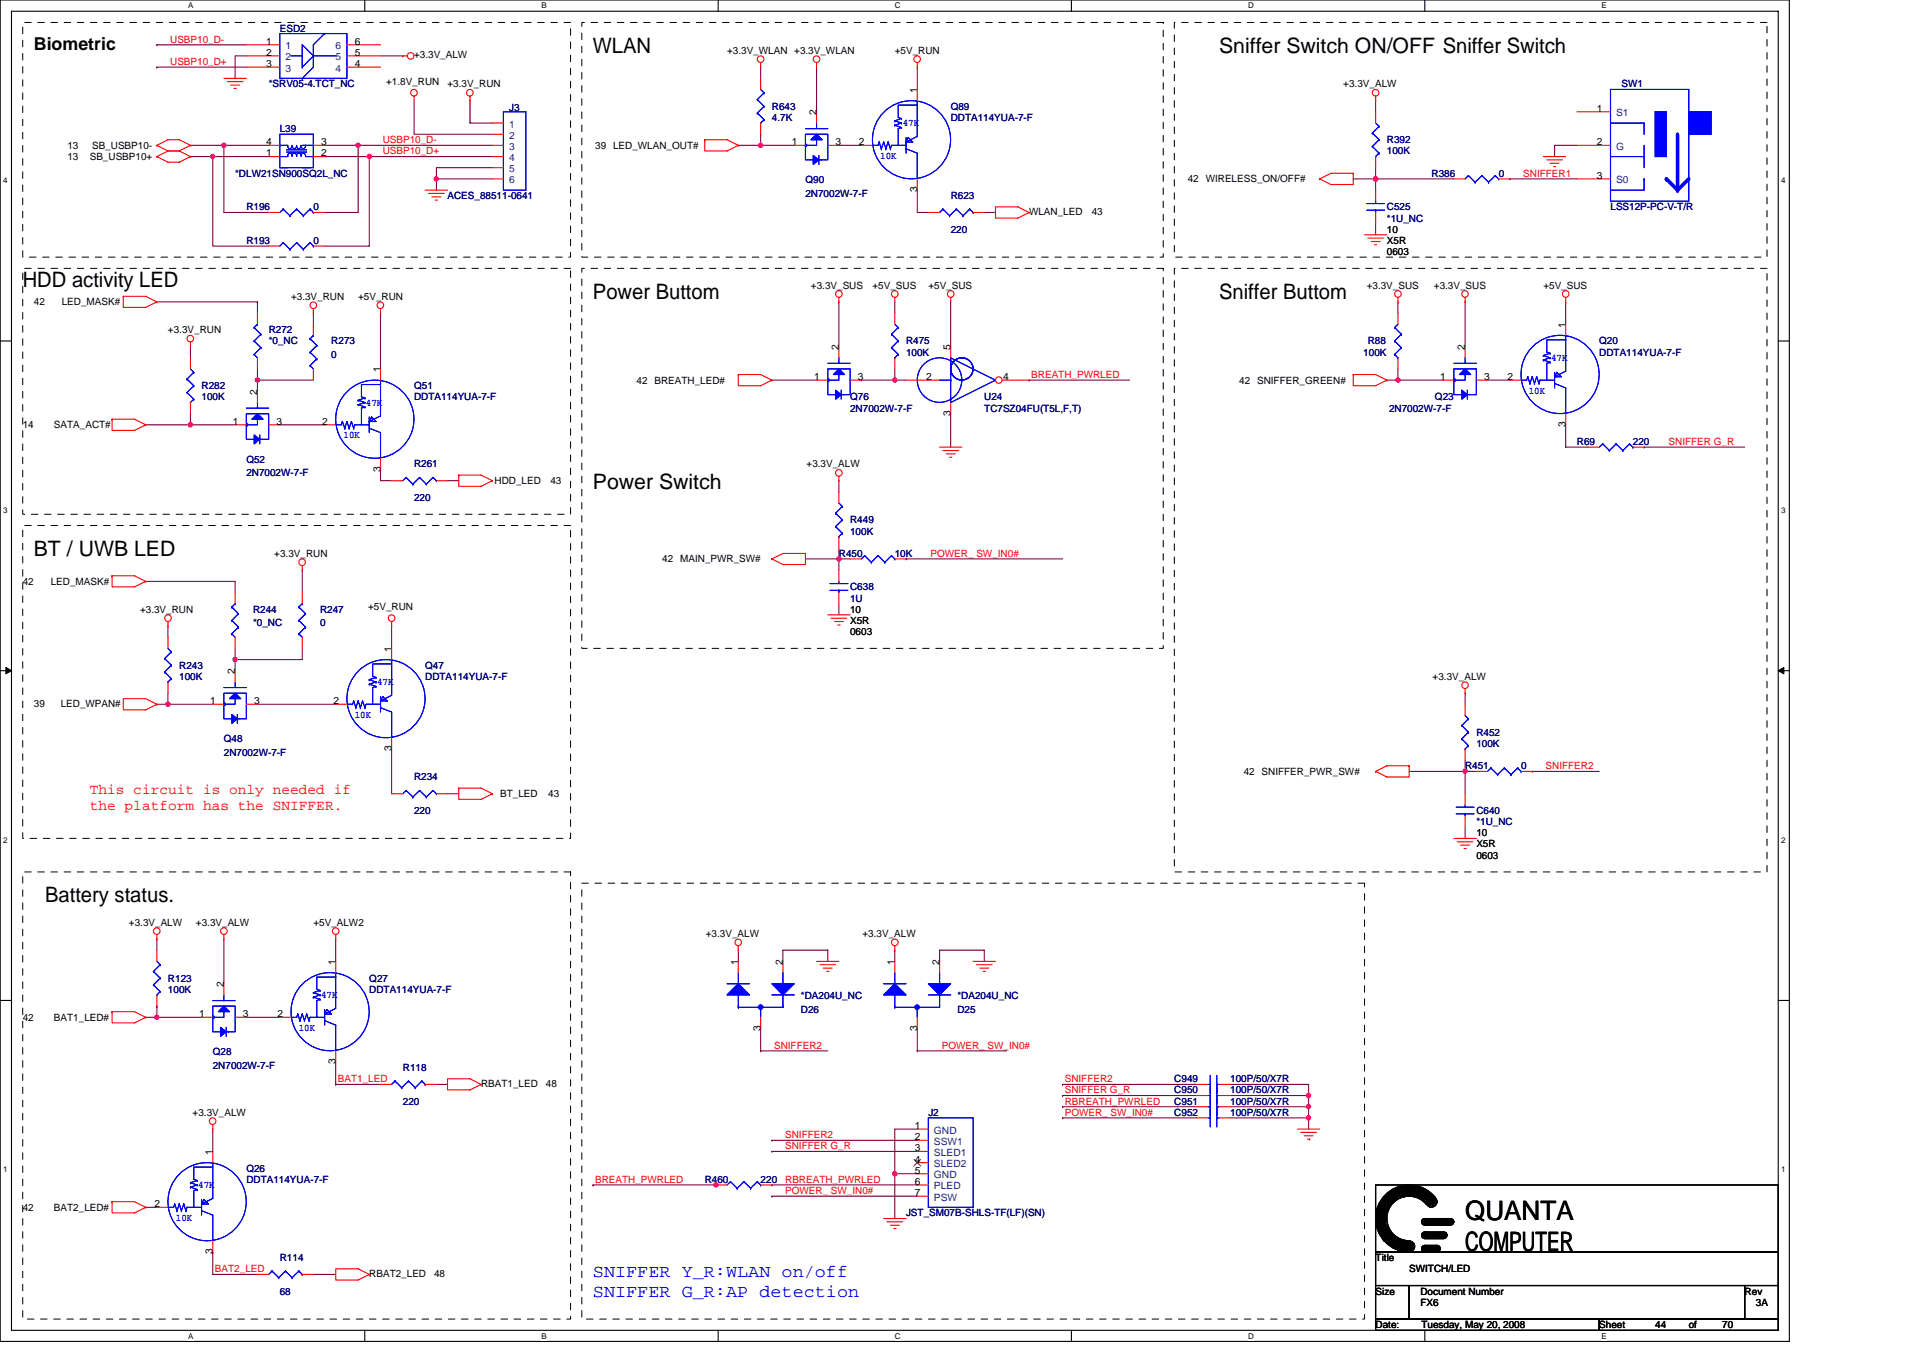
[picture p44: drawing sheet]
<svg xmlns="http://www.w3.org/2000/svg" width="297mm" height="210mm" viewBox="0 0 297 210" stroke-linecap="round" stroke-linejoin="round" font-family="sans-serif">
<defs><g id="words">
<g font-size="4.1">
<text x="226.3" y="188.5">QUANTA</text>
<text x="226.3" y="193.3">COMPUTER</text>
</g>
<g font-size="3.3">
<text x="91.6" y="8.1">WLAN</text>
<text x="188.3" y="8.1">Sniffer Switch ON/OFF Sniffer Switch</text>
<text x="3.5" y="44.4">HDD activity LED</text>
<text x="91.6" y="46.1">Power Buttom</text>
<text x="188.3" y="46.1">Sniffer Buttom</text>
<text x="91.6" y="75.5">Power Switch</text>
<text x="5.2" y="85.9">BT / UWB LED</text>
<text x="7" y="139.4">Battery status.</text>
</g>
<text font-size="2.8" x="5.2" y="7.7">Biometric</text>
<g font-size="2.8" fill="#00f">
<text x="91.6" y="197.4">SNIFFER Y_R:WLAN on/off</text>
<text x="91.6" y="200.3">SNIFFER G_R:AP detection</text>
</g>
<g font-size="2.2" fill="#f00">
<text x="13.9" y="122.7">This circuit is only needed if</text>
<text x="13.9" y="125.1">the platform has the SNIFFER.</text>
</g>
<g font-size="1.5" fill="#000080">
<text x="43.2" y="4.9">ESD2</text>
<text x="41.5" y="13.5">*SRV05-4.TCT_NC</text>
<text x="78.6" y="17.1">J3</text>
<text x="119.2" y="17">R643</text>
<text x="146.9" y="17">Q89</text>
<text x="250.5" y="13.5">SW1</text>
<text x="43.2" y="20.4">L39</text>
<text x="119.2" y="18.7">4.7K</text>
<text x="146.9" y="18.7">DDTA114YUA-7-F</text>
<text x="214.2" y="22.1">R392</text>
<text x="214.2" y="23.9">100K</text>
<text x="36.3" y="27.3">*DLW21SN900SQ2L_NC</text>
<text x="124.4" y="28.3">Q90</text>
<text x="221.1" y="27.3">R386</text>
<text x="231.5" y="27.3">0</text>
<text x="38.1" y="32.5">R196</text>
<text x="48.4" y="32.5">0</text>
<text x="69.1" y="30.8">ACES_88511-0641</text>
<text x="124.4" y="30.4">2N7002W-7-F</text>
<text x="146.9" y="30.8">R623</text>
<text x="146.9" y="35.9">220</text>
<text x="214.2" y="32.5">C525</text>
<text x="214.2" y="34.2">*1U_NC</text>
<text x="248.8" y="32.5">LSS12P-PC-V-T/R</text>
<text x="38.1" y="37.7">R193</text>
<text x="48.4" y="37.7">0</text>
<text x="41.5" y="51.5">R272</text>
<text x="41.5" y="53.2">*0_NC</text>
<text x="51.2" y="53.2">R273</text>
<text x="140" y="53.2">R475</text>
<text x="211.3" y="53.2">R88</text>
<text x="247" y="53.2">Q20</text>
<text x="51.2" y="55.3">0</text>
<text x="140" y="54.9">100K</text>
<text x="210.6" y="54.9">100K</text>
<text x="247" y="54.9">DDTA114YUA-7-F</text>
<text x="31.1" y="60.1">R282</text>
<text x="31.1" y="61.8">100K</text>
<text x="64" y="60.1">Q51</text>
<text x="64" y="61.8">DDTA114YUA-7-F</text>
<text x="131.3" y="61.8">Q76</text>
<text x="131.3" y="63.6">2N7002W-7-F</text>
<text x="152" y="61.8">U24</text>
<text x="152" y="63.6">TC7SZ04FU(T5L,F,T)</text>
<text x="214.6" y="63.6">2N7002W-7-F</text>
<text x="221.7" y="61.8">Q23</text>
<text x="38.1" y="71.5">Q52</text>
<text x="243.6" y="68.8">R69</text>
<text x="252.2" y="68.8">220</text>
<text x="38.1" y="73.6">2N7002W-7-F</text>
<text x="64" y="72.2">R261</text>
<text x="64" y="77.4">220</text>
<text x="131.3" y="80.9">R449</text>
<text x="131.3" y="82.6">100K</text>
<text x="129.6" y="86">R450</text>
<text x="138.2" y="86">10K</text>
<text x="39.1" y="94.7">R244</text>
<text x="49.4" y="94.7">R247</text>
<text x="131.3" y="91.2">C638</text>
<text x="131.3" y="92.9">1U</text>
<text x="39.1" y="96.8">*0_NC</text>
<text x="49.4" y="96.8">0</text>
<text x="27.7" y="103.3">R243</text>
<text x="27.7" y="105">100K</text>
<text x="65.7" y="103.3">Q47</text>
<text x="65.7" y="105">DDTA114YUA-7-F</text>
<text x="228" y="113.7">R452</text>
<text x="34.6" y="114.7">Q48</text>
<text x="34.6" y="116.8">2N7002W-7-F</text>
<text x="226.3" y="118.9">R451</text>
<text x="228" y="115.4">100K</text>
<text x="234.9" y="118.9">0</text>
<text x="64" y="120.6">R234</text>
<text x="64" y="125.8">220</text>
<text x="228" y="125.8">C640</text>
<text x="228" y="127.5">*1U_NC</text>
<text x="25.9" y="151.7">R123</text>
<text x="25.9" y="153.4">100K</text>
<text x="57" y="151.7">Q27</text>
<text x="57" y="153.4">DDTA114YUA-7-F</text>
<text x="123.7" y="154.4">*DA204U_NC</text>
<text x="147.9" y="154.4">*DA204U_NC</text>
<text x="123.7" y="156.5">D26</text>
<text x="147.9" y="156.5">D25</text>
<text x="32.9" y="163.1">Q28</text>
<text x="32.9" y="165.1">2N7002W-7-F</text>
<text x="62.2" y="165.5">R118</text>
<text x="181.4" y="167.2">C949</text>
<text x="190" y="167.2">100P/50/X7R</text>
<text x="62.2" y="170.7">220</text>
<text x="143.4" y="172.4">J2</text>
<text x="181.4" y="170.7">C951</text>
<text x="181.4" y="172.4">C952</text>
<text x="181.4" y="169">C950</text>
<text x="190" y="170.7">100P/50/X7R</text>
<text x="190" y="172.4">100P/50/X7R</text>
<text x="190" y="169">100P/50/X7R</text>
<text x="38.1" y="181">Q26</text>
<text x="38.1" y="182.8">DDTA114YUA-7-F</text>
<text x="108.9" y="182.8">R460</text>
<text x="117.5" y="182.8">220</text>
<text x="140" y="187.9">JST_SM07B-SHLS-TF(LF)(SN)</text>
<text x="43.2" y="194.9">R114</text>
<text x="43.2" y="200">68</text>
</g>
<g font-size="1.5" fill="#f00">
<text x="26.3" y="10">USBP10_D+</text>
<text x="26.3" y="6.6">USBP10_D-</text>
<text x="59.1" y="22.1">USBP10_D-</text>
<text x="59.1" y="23.9">USBP10_D+</text>
<text x="235.3" y="27.3">SNIFFER1</text>
<text x="159.3" y="58.4">BREATH_PWRLED</text>
<text x="257.7" y="68.7">SNIFFER G_R</text>
<text x="143.7" y="86">POWER_ SW_IN0#</text>
<text x="238.7" y="118.9">SNIFFER2</text>
<text x="52.2" y="167.2">BAT1_LED</text>
<text x="119.6" y="162">SNIFFER2</text>
<text x="145.5" y="162">POWER_ SW_IN0#</text>
<text x="164.5" y="167.2">SNIFFER2</text>
<text x="164.5" y="168.9">SNIFFER G_R</text>
<text x="164.5" y="170.7">RBREATH_PWRLED</text>
<text x="164.5" y="172.4">POWER_ SW_IN0#</text>
<text x="121.3" y="175.9">SNIFFER2</text>
<text x="121.3" y="177.6">SNIFFER G_R</text>
<text x="91.9" y="182.8">BREATH_PWRLED</text>
<text x="121.3" y="184.5">POWER_ SW_IN0#</text>
<text x="121.3" y="182.8">RBREATH_PWRLED</text>
<text x="33.2" y="196.6">BAT2_LED</text>
</g>
<g font-size="1.5">
<text x="41.1" y="6.9">1</text>
<text x="41.1" y="8.6">2</text>
<text x="41.1" y="10.4">3</text>
<text x="54.8" y="10.4">4</text>
<text x="54.8" y="8.6">5</text>
<text x="54.8" y="6.9">6</text>
<text x="64" y="9">+3.3V_ALW</text>
<text x="112.3" y="8.3">+3.3V_WLAN +3.3V_WLAN</text>
<text x="138.2" y="8.3">+5V_RUN</text>
<text x="59.6" y="13.1">+1.8V_RUN</text>
<text x="69.1" y="13.5">+3.3V_RUN</text>
<text x="126.1" y="17.8" transform="rotate(-90 126.1 17.8)">2</text>
<text x="141.7" y="14.4" transform="rotate(-90 141.7 14.4)">1</text>
<text x="207.5" y="13.5">+3.3V_ALW</text>
<text x="246.7" y="17.3">1</text>
<text x="10.4" y="23">13</text>
<text x="14.2" y="23">SB_USBP10-</text>
<text x="41.1" y="22.4">4</text>
<text x="49.6" y="22.4">3</text>
<text x="91.9" y="23">39 LED_WLAN_OUT#</text>
<text x="122.3" y="22.4">1</text>
<text x="129.1" y="22.4">3</text>
<text x="132.7" y="22.4">2</text>
<text x="246.7" y="22.4">2</text>
<text x="10.4" y="24.7">13</text>
<text x="13.9" y="24.7">SB_USBP10+</text>
<text x="41.1" y="24.2">1</text>
<text x="49.6" y="24.2">2</text>
<text x="141.7" y="29.7" transform="rotate(-90 141.7 29.7)">3</text>
<text x="183.5" y="28.2">42 WIRELESS_ON/OFF#</text>
<text x="246.7" y="27.6">3</text>
<text x="159" y="33.2">WLAN_LED</text>
<text x="168.6" y="33.2">43</text>
<text x="214.2" y="35.9">10</text>
<text x="214.2" y="37.7">X5R</text>
<text x="214.2" y="39.4">0603</text>
<text x="5.2" y="47.2">42</text>
<text x="9.5" y="47.2">LED_MASK#</text>
<text x="45" y="46.3">+3.3V_RUN</text>
<text x="55.3" y="46.3">+5V_RUN</text>
<text x="125.3" y="44.6">+3.3V_SUS</text>
<text x="134.8" y="44.6">+5V_SUS</text>
<text x="143.4" y="44.6">+5V_SUS</text>
<text x="211.1" y="44.6">+3.3V_SUS</text>
<text x="221.5" y="44.6">+3.3V_SUS</text>
<text x="238.4" y="44.6">+5V_SUS</text>
<text x="25.9" y="51.5">+3.3V_RUN</text>
<text x="241.8" y="50.6" transform="rotate(-90 241.8 50.6)">1</text>
<text x="58.8" y="57.5" transform="rotate(-90 58.8 57.5)">1</text>
<text x="98.3" y="59.3">42 BREATH_LED#</text>
<text x="125.8" y="58.7">1</text>
<text x="129.6" y="54.1" transform="rotate(-90 129.6 54.1)">2</text>
<text x="132.5" y="58.7">3</text>
<text x="143" y="58.7">2</text>
<text x="146.8" y="54.1" transform="rotate(-90 146.8 54.1)">5</text>
<text x="155" y="58.7">4</text>
<text x="191.4" y="59.3">42 SNIFFER_GREEN#</text>
<text x="222.5" y="58.7">1</text>
<text x="226.3" y="54.1" transform="rotate(-90 226.3 54.1)">2</text>
<text x="229.3" y="58.7">3</text>
<text x="232.9" y="58.7">2</text>
<text x="36" y="65.6">1</text>
<text x="39.7" y="61" transform="rotate(-90 39.7 61)">2</text>
<text x="42.7" y="65.6">3</text>
<text x="49.8" y="65.6">2</text>
<text x="146.8" y="64.3" transform="rotate(-90 146.8 64.3)">3</text>
<text x="3.5" y="66.2">14</text>
<text x="8.3" y="66.2">SATA_ACT#</text>
<text x="241.8" y="66" transform="rotate(-90 241.8 66)">3</text>
<text x="58.8" y="72.9" transform="rotate(-90 58.8 72.9)">3</text>
<text x="76.4" y="74.8">HDD_LED</text>
<text x="85" y="74.8">43</text>
<text x="124.6" y="72.2">+3.3V_ALW</text>
<text x="42.4" y="86">+3.3V_RUN</text>
<text x="102.3" y="86.9">42 MAIN_PWR_SW#</text>
<text x="3.5" y="90.4">42</text>
<text x="7.8" y="90.4">LED_MASK#</text>
<text x="21.6" y="94.7">+3.3V_RUN</text>
<text x="56.9" y="94.3">+5V_RUN</text>
<text x="131.3" y="94.7">10</text>
<text x="60.5" y="100.7" transform="rotate(-90 60.5 100.7)">1</text>
<text x="131.3" y="96.4">X5R</text>
<text x="131.3" y="98.1">0603</text>
<text x="36.3" y="104.2" transform="rotate(-90 36.3 104.2)">2</text>
<text x="221.3" y="105">+3.3V_ALW</text>
<text x="5.2" y="109.2">39</text>
<text x="9.4" y="109.2">LED_WPAN#</text>
<text x="32.5" y="108.8">1</text>
<text x="39.3" y="108.8">3</text>
<text x="51.5" y="108.8">2</text>
<text x="60.5" y="116.1" transform="rotate(-90 60.5 116.1)">3</text>
<text x="192.1" y="119.7">42 SNIFFER_PWR_SW#</text>
<text x="77.3" y="123.2">BT_LED</text>
<text x="84.7" y="123.2">43</text>
<text x="228" y="129.2">10</text>
<text x="228" y="130.9">X5R</text>
<text x="228" y="132.7">0603</text>
<text x="19.9" y="143">+3.3V_ALW</text>
<text x="30.3" y="143">+3.3V_ALW</text>
<text x="48.4" y="143">+5V_ALW2</text>
<text x="51.8" y="149.1" transform="rotate(-90 51.8 149.1)">1</text>
<text x="109" y="144.8">+3.3V_ALW</text>
<text x="114" y="149.1" transform="rotate(-90 114 149.1)">1</text>
<text x="120.9" y="149.1" transform="rotate(-90 120.9 149.1)">2</text>
<text x="133.2" y="144.8">+3.3V_ALW</text>
<text x="138.2" y="149.1" transform="rotate(-90 138.2 149.1)">1</text>
<text x="145.1" y="149.1" transform="rotate(-90 145.1 149.1)">2</text>
<text x="34.6" y="152.5" transform="rotate(-90 34.6 152.5)">2</text>
<text x="3.5" y="157.7">42</text>
<text x="8.3" y="157.7">BAT1_LED#</text>
<text x="30.8" y="157.2">1</text>
<text x="37.5" y="157.2">3</text>
<text x="42.9" y="157.2">2</text>
<text x="117.5" y="159.3" transform="rotate(-90 117.5 159.3)">3</text>
<text x="141.7" y="159.3" transform="rotate(-90 141.7 159.3)">3</text>
<text x="51.8" y="164.5" transform="rotate(-90 51.8 164.5)">3</text>
<text x="74.3" y="167.9">RBAT1_LED</text>
<text x="84.3" y="167.9">48</text>
<text x="29.8" y="172.4">+3.3V_ALW</text>
<text x="32.8" y="178.4" transform="rotate(-90 32.8 178.4)">1</text>
<text x="141.3" y="174.4">1</text>
<text x="141.3" y="176.2">2</text>
<text x="141.3" y="177.9">3</text>
<text x="141.3" y="179.6">4</text>
<text x="141.3" y="183.1">6</text>
<text x="141.3" y="181.3">5</text>
<text x="141.3" y="184.8">7</text>
<text x="3.5" y="187.1">42</text>
<text x="8.3" y="187.1">BAT2_LED#</text>
<text x="23.9" y="186.5">2</text>
<text x="32.8" y="193.8" transform="rotate(-90 32.8 193.8)">3</text>
<text x="57" y="197.3">RBAT2_LED</text>
<text x="67.1" y="197.3">48</text>
<text x="212.5" y="194.9">Title</text>
<text x="217.7" y="196.6">SWITCH/LED</text>
<text x="212.5" y="200">Size</text>
<text x="219.4" y="200">Document Number</text>
<text x="219.4" y="201.8">FX6</text>
<text x="269.5" y="200">Rev</text>
<text x="271.2" y="201.8">3A</text>
<text x="212.5" y="205.2">Date:</text>
<text x="219.6" y="205.2">Tuesday, May 20, 2008</text>
<text x="247" y="205.2">Sheet</text>
<text x="255.7" y="205.2">44</text>
<text x="260.9" y="205.2">of</text>
<text x="266" y="205.2">70</text>
</g>
<g font-size="1.5" fill="#004080">
<text x="44.1" y="7.6">1</text>
<text x="44.1" y="9.3">2</text>
<text x="44.1" y="11.1">3</text>
<text x="51.8" y="11.1">4</text>
<text x="51.8" y="9.3">5</text>
<text x="51.8" y="7.6">6</text>
<text x="249.6" y="18">S1</text>
<text x="78.6" y="19.7">1</text>
<text x="78.6" y="21.4">2</text>
<text x="78.6" y="23.2">3</text>
<text x="249.6" y="23.2">G</text>
<text x="78.6" y="24.9">4</text>
<text x="78.6" y="26.6">5</text>
<text x="78.6" y="28.3">6</text>
<text x="249.6" y="28.3">S0</text>
<text x="144.3" y="175.2">GND</text>
<text x="144.3" y="176.9">SSW1</text>
<text x="144.3" y="178.6">SLED1</text>
<text x="144.3" y="180.3">SLED2</text>
<text x="144.3" y="183.8">PLED</text>
<text x="144.3" y="182.1">GND</text>
<text x="144.3" y="185.5">PSW</text>
</g>
<g font-size="1.5" fill="#00f">
<text x="139.4" y="19.5">47K</text>
<text x="136" y="24.6">10K</text>
<text x="239.6" y="55.8">47K</text>
<text x="56.5" y="62.7">47K</text>
<text x="236.2" y="60.8">10K</text>
<text x="53.1" y="67.7">10K</text>
<text x="58.2" y="105.9">47K</text>
<text x="54.8" y="110.9">10K</text>
<text x="49.6" y="154.3">47K</text>
<text x="46.2" y="159.3">10K</text>
<text x="30.6" y="183.6">47K</text>
<text x="27.2" y="188.6">10K</text>
</g>
<g font-size="1.2">
<text x="29.1" y="1.3">A</text>
<text x="83.6" y="1.3">B</text>
<text x="138.2" y="1.3">C</text>
<text x="192.8" y="1.3">D</text>
<text x="247.4" y="1.3">E</text>
<text x=".5" y="28.3">4</text>
<text x="275.1" y="28.3">4</text>
<text x=".5" y="79.2">3</text>
<text x="275.1" y="79.2">3</text>
<text x=".5" y="130.2">2</text>
<text x="275.1" y="130.2">2</text>
<text x=".5" y="181.1">1</text>
<text x="275.1" y="181.1">1</text>
<text x="29.1" y="206.8">A</text>
<text x="83.6" y="206.8">B</text>
<text x="138.2" y="206.8">C</text>
<text x="192.8" y="206.8">D</text>
<text x="247.4" y="206.8">E</text>
</g>
</g></defs>
<path d="M0 0h276.4v207.3h-276.4zM1.8 1.7h272.9v203.8h-272.9z" fill="none" stroke="#000" stroke-width=".17"/>
<g fill="#fff">
<path d="M29.1 .2h.7v1.4h-.7z"/>
<path d="M29.1 205.7h.7v1.4h-.7z"/>
</g>
<path d="M56.3 0v1.7M56.3 205.5v1.8" fill="none" stroke="#000" stroke-width=".17"/>
<g fill="#fff">
<path d="M83.6 .2h.8v1.4h-.8z"/>
<path d="M83.6 205.7h.8v1.4h-.8z"/>
</g>
<path d="M110.9 0v1.7M110.9 205.5v1.8" fill="none" stroke="#000" stroke-width=".17"/>
<g fill="#fff">
<path d="M138.2 .2h.9v1.4h-.9z"/>
<path d="M138.2 205.7h.9v1.4h-.9z"/>
</g>
<path d="M165.5 0v1.7M165.5 205.5v1.8" fill="none" stroke="#000" stroke-width=".17"/>
<g fill="#fff">
<path d="M192.8 .2h.8v1.4h-.8z"/>
<path d="M192.8 205.7h.8v1.4h-.8z"/>
</g>
<path d="M220.1 0v1.7M220.1 205.5v1.8" fill="none" stroke="#000" stroke-width=".17"/>
<g fill="#fff">
<path d="M247.4 .2h.8v1.4h-.8z"/>
<path d="M247.4 205.7h.8v1.4h-.8z"/>
<path d="M.5 27.2h.6v1.4h-.6z"/>
<path d="M275.1 27.2h.7v1.4h-.7z"/>
<path d="M.5 78.1h.6v1.4h-.6z"/>
<path d="M275.1 78.1h.7v1.4h-.7z"/>
</g>
<path d="M0 52.7h1.8M274.7 52.7h1.7" fill="none" stroke="#000" stroke-width=".17"/>
<g fill="#fff">
<path d="M.5 129.1h.6v1.4h-.6z"/>
<path d="M275.1 129.1h.7v1.4h-.7z"/>
</g>
<path d="M0 103.6h1.8M274.7 103.6h1.7" fill="none" stroke="#000" stroke-width=".17"/>
<path d="M.9 103.1l.9 .5-.9 .5zM274.7 103.6l.8-.5v1z" fill="#000" stroke="#000" stroke-width=".15"/>
<g fill="#fff">
<path d="M.5 180h.6v1.4h-.6z"/>
<path d="M275.1 180h.7v1.4h-.7z"/>
</g>
<g fill="none" stroke="#000" stroke-width=".17">
<path d="M0 154.6h1.8M274.7 154.6h1.7M212.5 183.1h62.2v10.4h-62.2zM212.5 193.5h62.2v5.1h-62.2zM212.5 198.6h5.2v5.2h-5.2zM212.7 187.1v2.4l.1 .5v-3.5l.2-.3v4.3l.2 .2v-4.8l.2-.4v5.5l.1 .2v-5.9l.2-.1v6.5M213.9 191.7v-6.7l.2-.2v7.1h.1v-2.6l.2 .4v2.4l.2 .1v-2.2l.1 .4v2l.2 .2v-2.1l.2 .2v2.1h.2v-1.9l.1 .1v1.9h.2v-1.7l.2 .2v1.5l.1 .2v-1.7l.2 .2v1.5h.2v-1.4M214.2 184.5v2.9l.2-.5v-2.4l.2-.2v2.2l.1-.1v-2.3l.2-.1v2l.2-.1v-2.1h.2v1.9l.1-.2v-1.7l.2-.2v1.7l.2-.1v-1.6l.1-.2v1.8M216.3 183.8a4.7 4.7 0 0 1 5.4 2.2M216.3 184.5a4 4 0 0 1 4.8 1.7M216.3 184.3a4.2 4.2 0 0 1 5.1 2.1M216.3 184.2a4.3 4.3 0 0 1 5.2 2.2"/>
<path d="M216.3 184a4.5 4.5 0 0 1 5.2 2.1M216.3 183.5a4.9 4.9 0 0 1 5.7 2.2M216.3 191.6v.1h.2v1.4h.1v-1.4h.2v1.6h-.3l.5-1.6M216.3 183.3v1.7l-.2-.2v-1.4zM216.3 184.9a3.6 3.6 0 0 1 4.5 1.7M216.3 184.7a3.8 3.8 0 0 1 4.7 1.8M216.4 183.6a4.8 4.8 0 0 1 5.5 2.3M216.5 183.4v1.4M217 191.7h.1M217 191.7v1.6l.2-.2v-1.4l.1 .4v1.2h.2v-1.4h.2v1.4h.1v-1.4h.2v1.4l.2-.2v-1l.2 .1v.7M217.7 183.1a5.2 5.2 0 0 1 4 1.9M217.7 183.1a5.2 5.2 0 0 0-5.2 5.2 5.2 5.2 0 0 0 5.2 5.1"/>
<path d="M217.7 184.8a3.4 3.4 0 0 1 2.6 1.3M217.7 184.8a3.4 3.4 0 0 0-3.5 3.5 3.4 3.4 0 0 0 3.5 3.4M217.7 183.1l-1.6 .2M217.7 184.8l-1.3 .2M217.7 198.6h51.8v5.2h-51.8zM219.7 188.4h4.7v.2h-4.8v.2h5l-.2 .2h-4.7l.2 .1h4.5M219.7 190.5h3.7v.2h-3.7l-.1 .2h3.9l-.1 .1h-3.8l.3 .2h3.3M219.7 192.6h2.6v.2h-2.7v.1h2.9l-.2 .2h-2.7l.3 .2h2.4M220.1 192.4h1.9M220.1 193.5h1.9M220.1 191.4h2.9M220.1 190.4h2.9"/>
<path d="M220.1 189.3h4M220.1 188.3h4M269.5 198.6h5.2v5.2h-5.2zM212.5 203.8h34.5v1.7h-34.5zM247 203.8h27.7v1.7h-27.7z"/>
<circle cx="217.7" cy="192.6" r=".86"/>
<circle cx="220.1" cy="190.9" r=".51"/>
<circle cx="220.1" cy="192.9" r=".51"/>
<circle cx="220.1" cy="188.8" r=".51"/>
<circle cx="221.1" cy="185.7" r=".85"/>
<circle cx="222" cy="192.9" r=".51"/>
<circle cx="223" cy="190.9" r=".51"/>
<circle cx="224" cy="188.8" r=".51"/>
</g>
<g fill="none" stroke="#800040" stroke-width=".17">
<path d="M24.2 10.4h.1M24.2 6.9h.1M24.2 10.4h13.9M24.2 6.9h13.9M38.1 8.6h-1.8v3.5M58.8 8.6h3.4M64 15.6v5.1h12M72.6 15.6v3.4h3.4M117.5 10.4v1.7M126.1 10.4v6.9M141.7 10.4v3.4M212.5 15.6v1.7"/>
<path d="M29.4 24.2h3.5v13.8h8.6M29.4 22.5h5.2M32.9 24.2h.1M32.9 24.2h8.6M34.6 22.5h6.9M34.6 22.5h.1M34.6 22.5v10.3h6.9M50.1 24.2h6.9M50.1 22.5h5.2M55.3 22.5h.1M55.3 22.5v10.3h-5.2M55.3 22.5h20.7"/>
<path d="M57 24.2v13.8h-6.9M57 24.2h.1M57 24.2h19M67.4 27.6v1.8M67.4 27.6h.1M67.4 27.6h8.6M76 25.9h-8.6v1.7M114 22.5h3.5M117.5 20.7h.1M117.5 22.5h5.2M117.5 20.7v1.8M129.6 22.5h3.5"/>
<path d="M141.7 29.4v3.4h1.7M152 32.8h1.8M209 27.6h.1M209 27.6h3.5M212.5 27.6h.1M212.5 34.5v1.8M212.5 27.6h12.1M212.5 25.9v1.7M212.5 27.6v1.8M233.2 27.6h.1M233.2 27.6h10.4M243.6 22.5h-3.5v1.7"/>
<path d="M24.2 46.7h15.6v1.7M29.4 53.6v1.7M39.8 58.7h.1M39.8 57v3.5M39.8 58.7h8.6M48.4 48.4v1.7M58.8 48.4v8.6M119.2 58.7h6.9M129.6 46.7v6.9M133.1 58.7h.1M133.1 58.7h5.1M138.2 58.7h1.8"/>
<path d="M138.2 57v1.7M138.2 46.7v1.7M146.9 46.7v6.9M159 58.7h.1M159 58.7h15.5M214.2 58.7h1.7M215.9 46.7v1.7M215.9 57v1.7M215.9 58.7h.1M215.9 58.7h7M226.3 46.7v6.9M229.8 58.7h3.4"/>
<path d="M241.8 46.7v3.4M22.5 65.6h6.9M29.4 65.6h.1M29.4 63.9v1.7M29.4 65.6h6.9M43.2 65.6h6.9M58.8 72.6v1.7h1.7M69.1 74.3h1.8M129.6 74.3v1.7M146.9 63.9v5.2M241.8 65.6v3.5h3.5M254 69.1h.1"/>
<path d="M254 69.1h15.5M22.5 89.8h13.8v1.7M25.9 96.7v1.8M46.7 88.1v3.4M60.5 96.7v3.5M124.4 86.4h5.2M129.6 86.4v1.7M129.6 86.4h.1M129.6 93.3v1.7M129.6 86.4h1.7M129.6 84.6v1.8M140 86.4h.1"/>
<path d="M140 86.4h24.1M24.2 108.8h1.7M25.9 108.8h.1M25.9 107.1v1.7M25.9 108.8h7M36.3 101.9v1.7M36.3 101.9h.1M36.3 100.2v1.7M39.8 108.8h12.1M46.7 100.2v1.7h-10.4M60.5 115.7v6.9M217.7 119.2h8.6"/>
<path d="M226.3 107.1v1.7M226.3 117.5v1.7M226.3 119.2h1.7M226.3 119.2h.1M226.3 119.2v3.4M236.7 119.2h.1M236.7 119.2h10.3M69.1 122.6h1.8M226.3 127.8v1.7M22.5 157.2h1.7M24.2 157.2h6.9M24.2 155.4h.1"/>
<path d="M24.2 145.1v1.7M24.2 155.4v1.8M34.6 145.1v6.9M38.1 157.2h5.1M51.9 145.1v3.4M114 146.8v1.7M117.5 158.9v3.5M120.9 148.5v-1.7h7v1.7M138.2 146.8v1.7M141.7 158.9v3.5M145.1 148.5v-1.7h6.9v1.7M32.9 174.5v3.4"/>
<path d="M51.9 164.1v3.5M51.9 167.6h.1M51.9 167.6h6.9M67.4 167.6h1.7M117.5 162.4h.1M117.5 162.4h10.4M119.2 176.2h.1M119.2 177.9h.1M119.2 176.2h22.5M119.2 177.9h22.5M141.7 174.5h-3.5v6.9h3.5M141.7 162.4h.1"/>
<path d="M141.7 162.4h13.8M164.1 167.6h.1M164.1 169.3h.1M164.1 171h.1M164.1 172.7h.1M164.1 167.6h20.8M164.1 171h20.8M164.1 172.7h20.8M164.1 169.3h20.8M190 167.6h12.1v1.7M190 169.3h12.1v1.7M190 171h12.1"/>
<path d="M190 172.7h12.1M202.1 169.3h.1M202.1 171h.1M202.1 171v1.7M202.1 172.7h.1M202.1 172.7v1.8M22.5 186.5h1.7M32.9 193.5v3.4h6.9M32.9 193.5h.1M48.4 196.9h3.5M91.6 183.1h.1M91.6 183.1h19"/>
<path d="M119.2 184.8h.1M119.2 183.1h.1M119.2 184.8h22.5M119.2 183.1h22.5M138.2 181.4h.1M138.2 181.4v6.9"/>
</g>
<g fill="#f0f" stroke="#f0f" stroke-width=".17">
<circle cx="212.5" cy="27.6" r=".33"/>
<circle cx="25.9" cy="108.8" r=".34"/>
<circle cx="55.3" cy="22.5" r=".34"/>
<circle cx="57" cy="24.2" r=".34"/>
<circle cx="32.8" cy="24.2" r=".34"/>
<circle cx="34.6" cy="22.5" r=".34"/>
<circle cx="129.6" cy="86.4" r=".34"/>
<circle cx="117.5" cy="22.5" r=".34"/>
<circle cx="138.2" cy="181.4" r=".34"/>
<circle cx="67.4" cy="27.6" r=".33"/>
<circle cx="24.2" cy="157.2" r=".33"/>
<circle cx="138.2" cy="58.7" r=".34"/>
<circle cx="215.9" cy="58.7" r=".34"/>
<circle cx="29.4" cy="65.6" r=".34"/>
<circle cx="226.3" cy="119.2" r=".34"/>
<circle cx="36.3" cy="101.9" r=".34"/>
<circle cx="39.8" cy="58.7" r=".34"/>
<circle cx="202.1" cy="169.3" r=".34"/>
<circle cx="202.1" cy="171" r=".34"/>
<circle cx="202.1" cy="172.7" r=".34"/>
<circle cx="110.6" cy="183.1" r=".33"/>
</g>
<g fill="none" stroke="#f00" stroke-width=".17">
<path d="M34.6 12.1h3.5M35.1 12.6h2.4M35.6 13.1h1.4M36.1 13.7h.4M62.2 8.6h.1M62.2 8.6h.7M64 14.9v.7M72.6 15.6h.1M72.6 14.9v.7M76 19h1.8M117.5 10.4h.1M117.5 9.7v.7"/>
<path d="M126.1 10.4h.1M126.1 9.7v.7M126.1 17.3v1.7M141.7 10.4h.1M141.7 9.7v.7M141.7 13.8v1.8M212.5 15.6h.1M212.5 14.9v.7M212.5 17.3v1.7M243.6 17.3h5.2M24.2 22.5l1.7-.9h1.8l1.7 .9M24.2 22.5h.1"/>
<path d="M24.2 24.2h.1M24.2 24.2l1.7 .9h1.8l1.7-.9M24.2 22.5l1.7 .8M25.9 23.3h1.8M25.9 23.3l-1.7 .9M27.7 23.3l1.7 .9M29.4 22.5h.1M29.4 24.2h.1M29.4 22.5l-1.7 .8M41.5 24.2h1.7M41.5 22.5h1.7M41.5 32.8h1.7"/>
<path d="M48.4 24.2h1.7M48.4 22.5h1.7M48.4 32.8h1.7M65.7 29.4h3.4M66.2 29.9h2.4M66.7 30.4h1.4M67.2 30.9h.4M76 24.2h1.8M76 22.5h1.8M76 20.7h1.8M76 25.9h1.8M76 27.6h1.8"/>
<path d="M108.9 21.6h3.4l1.7 .9M108.9 21.6v1.7h3.4l1.7-.8M108.9 21.6h.1M114 22.5h.1M122.7 22.5h1.7M127.9 22.5h1.7M133.1 22.5h1.7M141.7 27.6v1.8M153.8 32h3.4l1.8 .8-1.8 .9h-3.4zM159 32.8h.1M203.9 27.6h.1M209 26.8h-3.4l-1.7 .8"/>
<path d="M209 26.8v1.7h-3.4l-1.7-.9M209 26.8h.1M210.8 36.3h3.4M211.3 36.8h2.4M211.8 37.3h1.4M212.3 37.8h.4M212.5 24.2v1.7M238.4 24.2h3.4M238.9 24.7h2.4M239.4 25.2h1.4M240 25.7h.3M243.6 22.5h5.2"/>
<path d="M243.6 27.6h5.2M19 45.8h3.5l1.7 .9M19 45.8v1.7h3.5l1.7-.8M19 45.8h.1M24.2 46.7h.1M29.4 53.6h.1M29.4 52.9v.7M48.4 48.4h.1M48.4 47.7v.7M48.4 50.1v1.7M48.4 57v1.7M58.8 48.4h.1"/>
<path d="M58.8 47.7v.7M58.8 57v1.7M114 57.9h3.5l1.7 .8M114 57.9v1.7h3.5l1.7-.9M114 57.9h.1M119.2 58.7h.1M126.1 58.7h1.8M129.6 46.7h.1M129.6 46v.7M129.6 53.6v1.7M131.3 58.7h1.8M138.2 46v.7"/>
<path d="M146.9 46v.7M209 57.9h3.5l1.7 .8M209 57.9v1.7h3.5l1.7-.9M209 57.9h.1M214.2 58.7h.1M215.9 46.7h.1M215.9 46v.7M222.9 58.7h1.7M226.3 46.7h.1M226.3 46v.7M226.3 53.6v1.7M228 58.7h1.8"/>
<path d="M241.8 46.7h.1M241.8 46v.7M17.3 64.8h3.5l1.7 .8M17.3 64.8v1.7h3.5l1.7-.9M17.3 64.8h.1M22.5 65.6h.1M36.3 65.6h1.8M39.8 60.5v1.7M41.5 65.6h1.7M50.1 65.6h1.8M58.8 70.8v1.8M70.9 73.4h3.4l1.7 .9"/>
<path d="M70.9 73.4v1.7h3.4l1.7-.8M70.9 73.4h.1M76 74.3h.1M129.6 74.3h.1M129.6 73.6v.7M129.6 76v1.7M145.1 69.1h3.5M145.6 69.6h2.5M146.2 70.1h1.3M146.7 70.7h.3M146.9 62.2v1.7M17.3 89h3.5l1.7 .8"/>
<path d="M17.3 89v1.7h3.5l1.7-.9M17.3 89h.1M22.5 89.8h.1M25.9 96.7h.1M25.9 96v.7M36.3 91.5v1.8M36.3 98.5v1.7M46.7 88.1h.1M46.7 87.4v.7M60.5 96.7h.1M60.5 96v.7M119.2 86.4h.1"/>
<path d="M124.4 85.5h-3.5l-1.7 .9M124.4 85.5v1.7h-3.5l-1.7-.8M124.4 85.5h.1M127.9 95h3.4M128.4 95.5h2.4M128.9 96h1.4M129.4 96.6h.4M129.6 82.9v1.7M129.6 88.1v1.7M129.6 91.5v1.8M131.3 86.4h1.8M138.2 86.4h1.8"/>
<path d="M19 107.9h3.5l1.7 .9-1.7 .9h-3.5zM24.2 108.8h.1M32.9 108.8h1.7M36.3 103.6v1.8M38.1 108.8h1.7M51.9 108.8h1.7M60.5 100.2v1.7M60.5 114v1.7M212.5 119.2h.1M217.7 118.3h-3.5l-1.7 .9M217.7 118.3v1.8h-3.5l-1.7-.9M217.7 118.3h.1"/>
<path d="M226.3 107.1h.1M226.3 106.4v.7M228 119.2h1.8M234.9 119.2h1.8M60.5 122.6h1.7M67.4 122.6h1.7M70.9 121.8h3.4l1.7 .8M70.9 121.8v1.7h3.4l1.7-.9M70.9 121.8h.1M76 122.6h.1M224.6 129.5h3.4M225.1 130.1h2.4"/>
<path d="M225.6 130.6h1.4M226.1 131.1h.4M226.3 122.6v1.8M226.3 126.1v1.7M17.3 156.3h3.5l1.7 .9M17.3 156.3v1.8h3.5l1.7-.9M17.3 156.3h.1M22.5 157.2h.1M24.2 145.1h.1M24.2 144.4v.7M24.2 146.8v1.7M24.2 153.7v1.7"/>
<path d="M34.6 145.1h.1M34.6 144.4v.7M51.9 145.1h.1M51.9 144.4v.7M114 146.8h.1M114 146.1v.7M126.1 148.5h3.5M126.7 149.1h2.4M127.2 149.6h1.3M127.7 150.1h.3M138.2 146.8h.1M138.2 146.1v.7"/>
<path d="M138.2 148.5v1.8M141.7 157.2v1.7M145.1 148.5v1.8M150.3 148.5h3.5M150.8 149.1h2.4M151.4 149.6h1.3M151.9 150.1h.3M32.9 174.5h.1M32.9 173.8v.7M32.9 177.9v1.7M69.1 166.7h3.5l1.7 .9-1.7 .8h-3.5zM74.3 167.6h.1"/>
<path d="M141.7 174.5h1.7M141.7 176.2h1.7M141.7 177.9h1.7M141.7 179.6h1.7M184.9 171h1.7M184.9 167.6h1.7M188.3 171h1.7M188.3 167.6h1.7M200.4 174.5h3.5M200.9 175h2.4M201.4 175.5h1.4M201.9 176h.4"/>
<path d="M202.3 176h.1M17.3 185.7h3.5l1.7 .8M17.3 185.7v1.7h3.5l1.7-.9M17.3 185.7h.1M22.5 186.5h.1M24.2 186.5h1.7M32.9 191.7v1.8M39.8 196.9h1.7M46.7 196.9h1.7M51.9 196h3.4l1.7 .9-1.7 .9h-3.4zM57 196.9h.1M110.6 183.1h1.7"/>
<path d="M117.5 183.1h1.7M136.5 188.3h3.5M137 188.8h2.4M137.5 189.3h1.4M138 189.8h.4M141.7 183.1h1.7M141.7 181.4h1.7M141.7 184.8h1.7"/>
<circle cx="63.4" cy="8.6" r=".51"/>
<circle cx="63.9" cy="14.3" r=".51"/>
<circle cx="72.6" cy="14.3" r=".51"/>
<circle cx="117.5" cy="9.1" r=".51"/>
<circle cx="126.1" cy="9.1" r=".51"/>
<circle cx="141.7" cy="9.1" r=".51"/>
<circle cx="212.5" cy="14.3" r=".51"/>
<circle cx="29.4" cy="52.3" r=".51"/>
<circle cx="48.4" cy="47.2" r=".51"/>
<circle cx="58.8" cy="47.2" r=".51"/>
<circle cx="129.6" cy="45.4" r=".51"/>
<circle cx="138.2" cy="45.4" r=".51"/>
<circle cx="146.8" cy="45.4" r=".51"/>
<circle cx="215.9" cy="45.4" r=".51"/>
<circle cx="226.3" cy="45.4" r=".51"/>
<circle cx="241.8" cy="45.4" r=".51"/>
<circle cx="129.6" cy="73.1" r=".51"/>
<circle cx="25.9" cy="95.5" r=".51"/>
<circle cx="46.7" cy="86.9" r=".51"/>
<circle cx="60.5" cy="95.5" r=".51"/>
<circle cx="226.3" cy="105.9" r=".51"/>
<circle cx="24.2" cy="143.9" r=".51"/>
<circle cx="34.6" cy="143.9" r=".51"/>
<circle cx="51.9" cy="143.9" r=".51"/>
<circle cx="114" cy="145.6" r=".51"/>
<circle cx="138.2" cy="145.6" r=".51"/>
<circle cx="32.8" cy="173.2" r=".51"/>
</g>
<path d="M3.5 3.5h84.6v36.2h-84.6zM89.9 3.5h89.8v36.2h-89.8zM181.4 3.5h91.5v36.2h-91.5zM3.5 41.5h84.6v38h-84.6zM89.9 41.5h89.8v58.7h-89.8zM181.4 41.5h91.5v93.2h-91.5zM3.5 81.2h84.6v48.3h-84.6zM3.5 134.7h84.6v69.1h-84.6zM89.9 136.5h120.9v67.3h-120.9z" fill="none" stroke="#000" stroke-width=".15" stroke-dasharray="1 1 1 1 1 1 1 1"/>
<g fill="none" stroke="#00f" stroke-width=".17">
<path d="M77.8 17.3h3.4v12.1h-3.4zM124.4 19.9h3.5M126.1 19v.9M138.2 19.3h.1M138.2 18.7h.1M138.2 19.3l1.1 .4M138.2 18.7l1.1 .3M139.3 19.7l-.6 .2v2.6M139.3 19.7h.1M139.3 19h.1M139.3 18.3h.1M139.3 19l-1.1 .3"/>
<path d="M139.3 18.3l-1.1 .4M141.7 15.6v5.5l-1.7 .8M141.7 16.2h-3v1.9l.6 .2M212.5 19l.5 .5M213 19.5h.1M213 19.5l-1 1.1M248.8 13.8h12.1v17.3h-12.1zM248.8 19h5.2v1.7M43.2 20.7h5.2v5.2h-5.2zM43.2 22.5h1.2v.1M43.2 25.9h1.2M43.2 22.5h.1"/>
<path d="M43.7 32.3h.1M43.7 32.3l-.5 .5M43.7 32.3l1.1 1M44.3 23.2h3.1M44.3 23.5h3.1M44.4 22.6a.33 .33 0 0 0 .4 .4 .33 .33 0 0 0 .3-.4M44.8 33.3h.1M45.1 24a.33 .33 0 0 0-.2-.3 .33 .33 0 0 0-.4 .1l-.1 .4h-1.2M45.1 22.5v.1M45.1 22.6a.34 .34 0 0 0 .4 .4 .34 .34 0 0 0 .3-.4M45.8 24a.34 .34 0 0 0-.3-.3 .34 .34 0 0 0-.4 .3v.2M45.8 22.5v.1"/>
<path d="M45.8 22.6a.34 .34 0 0 0 .4 .4 .34 .34 0 0 0 .3-.4 .34 .34 0 0 0 .3 .4 .34 .34 0 0 0 .4-.4M45.8 32.3h.1M45.8 32.3l-1 1M45.8 32.3l1.1 1M46.5 24a.33 .33 0 0 0-.3-.3 .33 .33 0 0 0-.3 .1l-.1 .4M46.5 24v.2M46.5 24a.34 .34 0 0 1 .2-.3 .34 .34 0 0 1 .4 .1l.1 .4h1.2M46.5 22.5v.1M46.7 22.5h1.7M46.7 25.9h1.2M46.9 33.3h.1M47.2 22.5v.1"/>
<path d="M47.9 32.3h.1M47.9 32.3l-1 1M47.9 32.3l.5 .5M48.4 32.8h.1M124.4 22.5v2.2h1.2M124.4 22.3h.2v.3h-.2v-.1M124.4 22.5h.1M126.1 21.6v.9h-1.7v-1.8h3.5v4h-1.4M126.5 24v1.4M135.8 21.9l-.2 .6h-.8M135.8 21.9h.1M135.8 21.9l.3 1.1"/>
<path d="M136.1 23h.1M136.5 21.9h.1M136.5 21.9l-.4 1.1M136.5 21.9l.3 1.1M136.8 23h.1M137.2 21.9h.1M137.2 21.9l-.4 1.1M137.2 21.9l.3 1.1M137.5 23h.1M140 21.3v2.4M140 23l1.7 .7v3.9M140 22.5h-2.3l-.2 .5"/>
<path d="M140 21.9h.1M140.3 21.3l.7 .6h-1M140.3 21.3h.1M140.3 21.3l-.3 .6M212 20.6h.1M212 22.6h.1M212 20.6l1 1M212 22.6l1 1.1M212.5 24.2h.1M213 21.6h.1M213 23.7h.1M213 21.6l-1 1"/>
<path d="M213 23.7l-.5 .5M248.8 24.2h5.2M248.8 29.4h.1M254 22.5v3.4M254 27.6h.1M254 27.6v1.8h-5.2M47.9 56.5h.1M47.9 54.4h.1M47.9 52.3h.1M47.9 56.5l.5 .5M47.9 54.4l1 1.1M47.9 52.3l1 1.1"/>
<path d="M48.4 51.8h.1M48.4 51.8l-.5 .5M48.9 55.5h.1M48.9 53.4h.1M48.9 55.5l-1 1M48.9 53.4l-1 1M58.8 58.7v5.6l-1.8 .8M58.8 59.4h-3v1.9l.6 .2M127.9 56.1h3.4M127.9 58.7v2.3h1.2M127.9 58.6h.1v.3h-.1v-.2M127.9 58.7h.1"/>
<path d="M129.6 57.9v.8h-1.7v-1.7h3.4v4h-1.4M129.6 55.3v.8M145.1 58.7h1.8M146.9 55.3v6.9l6.9-3.5M146.9 55.3h.1M146.9 58.7h.1M146.9 55.3l6.9 3.4M153.8 58.7h.1M224.6 56.1h3.4M224.6 58.7v2.3h1.2M224.6 58.6h.2v.3h-.2v-.2M224.6 58.7h.1"/>
<path d="M226.3 57.9v.8h-1.7v-1.7h3.4v4h-1.4M226.3 55.3v.8M38.1 63.1h3.4M38.1 65.6v2.3h1.2M38.1 65.5h.1v.3h-.1v-.2M38.1 65.6h.1M39.8 64.8v.8h-1.7v-1.7h3.4v4h-1.4M39.8 62.2v.9M40.1 67.2v1.4M52.9 65.1l-.2 .5h-.8M52.9 65.1h.1M52.9 65.1l.4 1.1"/>
<path d="M53.3 66.2h.1M53.6 65.1h.1M53.6 65.1l-.3 1.1M53.6 65.1l.3 1.1M53.9 66.2h.1M54.3 65.1h.1M54.3 65.1l-.4 1.1M54.3 65.1l.3 1.1M54.6 66.2h.1M55.3 62.5h.1M55.3 61.8h.1M55.3 62.5l1.1 .4"/>
<path d="M55.3 61.8l1.1 .4M56.4 62.9l-.6 .2v2.5M56.4 62.9h.1M56.4 62.2h.1M56.4 61.5h.1M56.4 62.2l-1.1 .3M56.4 61.5l-1.1 .3M57 64.4v2.4M57 66.2l1.8 .6v4M57 65.6h-2.2l-.2 .6M57 65.1h.1M57.4 64.4l.7 .7h-1.1"/>
<path d="M57.4 64.4h.1M57.4 64.4l-.4 .7M129.1 79.3h.1M129.1 79.3l1 1M129.6 77.7l.5 .6M129.9 60.3v1.4M130.1 78.3h.1M130.1 78.3l-1 1M226.6 60.3v1.4M35.8 97.9h.1M35.8 95.9h.1M35.8 93.8h.1"/>
<path d="M35.8 97.9l.5 .6M35.8 95.9l1 1M35.8 93.8l1 1M36.3 93.3h.1M36.3 93.3l-.5 .5M36.8 96.9h.1M36.8 94.8h.1M36.8 96.9l-1 1M36.8 94.8l-1 1.1M128.2 91.2h2.8M128.2 90.2h2.8M129.1 81.4h.1"/>
<path d="M129.1 81.4l1 1M129.6 89.8v.4M129.6 91.2h.1M129.6 82.9h.1M129.6 91.2v.3M130.1 80.3h.1M130.1 82.4h.1M130.1 80.3l-1 1.1M130.1 82.4l-.5 .5M133.6 85.9h.1M133.6 85.9l-.5 .5M133.6 85.9l1 1"/>
<path d="M134.6 86.9h.1M135.6 85.9h.1M135.6 85.9l-1 1M135.6 85.9l1.1 1M136.7 86.9h.1M137.7 85.9h.1M137.7 85.9l-1 1M137.7 85.9l.5 .5M138.2 86.4h.1M34.6 106.2h3.5M34.6 108.8v2.3h1.2M34.6 108.6h.2v.4h-.2v-.2"/>
<path d="M34.6 108.8h.1M36.3 107.9v.9h-1.7v-1.7h3.5v4h-1.4M36.3 105.4v.8M36.7 110.4v1.4M54.6 108.3l-.1 .5h-.9M54.6 108.3h.1M54.6 108.3l.4 1M55 109.3h.1M55.3 108.3h.1M55.3 108.3l-.3 1M55.3 108.3l.4 1M55.7 109.3h.1"/>
<path d="M56 108.3h.1M56 108.3l-.3 1M56 108.3l.4 1M56.4 109.3h.1M57 105.7h.1M57 105h.1M57 105.7l1.1 .4M57 105l1.1 .4M58.1 106.1l-.5 .1v2.6M58.1 106.1h.1M58.1 105.4h.1M58.1 104.7h.1"/>
<path d="M58.1 105.4l-1.1 .3M58.1 104.7l-1.1 .3M58.8 107.6v2.4M58.8 109.3l1.7 .7v4M58.8 108.8h-2.3l-.1 .5M58.8 108.3h.1M59.1 107.6l.7 .7h-1M59.1 107.6h.1M59.1 107.6l-.3 .7M60.5 101.9v5.5l-1.7 .9M60.5 102.6h-2.9v1.9l.5 .2M230.3 118.7h.1"/>
<path d="M230.3 118.7l-.5 .5M230.3 118.7l1 1M231.3 119.7h.1M232.4 118.7h.1M232.4 118.7l-1.1 1M232.4 118.7l1 1M233.4 119.7h.1M234.4 118.7h.1M234.4 118.7l-1 1M234.4 118.7l.5 .5M234.9 119.2h.1M62.7 122.1h.1"/>
<path d="M62.7 122.1l-.5 .5M62.7 122.1l1.1 1M63.8 123.1h.1M64.8 122.1h.1M64.8 122.1l-1 1M64.8 122.1l1 1M65.8 123.1h.1M66.9 122.1h.1M66.9 122.1l-1.1 1M66.9 122.1l.5 .5M67.4 122.6h.1M224.9 125.8h2.8"/>
<path d="M224.9 124.7h2.8M226.3 124.4v.3M226.3 125.8h.1M226.3 125.8v.3M23.7 150.1h.1M23.7 152.2h.1M23.7 150.1l1 1M23.7 152.2l1 1M24.2 153.7h.1M24.2 148.5l.5 .6M24.7 149.1h.1M24.7 151.1h.1"/>
<path d="M24.7 153.2h.1M24.7 149.1l-1 1M24.7 151.1l-1 1.1M24.7 153.2l-.5 .5M136.5 152h3.5M138.2 150.3v1.7M138.2 153.7v1.9M138.2 155.6h.1M138.2 155.6h3.1M141.7 156v1.2M143.4 153.7h3.5M145.1 153.7v1.9h-3.1"/>
<path d="M145.1 150.3v1.7M32.9 179.6v5.6l-1.8 .8M143.4 172.7h6.9v13.8h-6.9zM186.6 171h.3M186.6 167.6h.3M186.9 169.6v2.8M186.9 166.2v2.7M188 169.6v2.8M188 171h.1M188 166.2v2.7M188 167.6h.1M188 171h.3"/>
<path d="M188 167.6h.3M27 186l-.2 .5h-.9M27 186h.1M27 186l.3 1.1M27.3 187.1h.1M27.7 186h.1M27.7 186l-.4 1.1M27.7 186l.3 1.1M28 187.1h.1M28.4 186h.1M28.4 186l-.4 1.1M28.4 186l.3 1.1"/>
<path d="M28.7 187.1h.1M29.4 183.4h.1M29.4 182.8h.1M29.4 183.4l1.1 .4M29.4 182.8l1.1 .3M30.5 183.8l-.6 .2v2.5M30.5 183.8h.1M30.5 183.1h.1M30.5 182.4h.1M30.5 183.1l-1.1 .3M30.5 182.4l-1.1 .4M31.1 185.3v2.4"/>
<path d="M31.1 187.1l1.8 .6v4M31.1 186.5h-2.2l-.2 .6M31.1 186h.1M31.5 185.3l.7 .7h-1.1M31.5 185.3h.1M31.5 185.3l-.4 .7M32.9 180.3h-3v1.9l.6 .2M42 196.4h.1M42 196.4l-.5 .5M42 196.4l1 1M43 197.4h.1M44.1 196.4h.1"/>
<path d="M44.1 196.4l-1.1 1M44.1 196.4l1 1M45.1 197.4h.1M46.2 196.4h.1M46.2 196.4l-1.1 1M46.2 196.4l.5 .5M46.7 196.9h.1M112.8 182.6h.1M112.8 182.6l-.5 .5M112.8 182.6l1.1 1M113.9 183.6h.1M114.9 182.6h.1"/>
<path d="M114.9 182.6l-1 1M114.9 182.6l1 1M115.9 183.6h.1M117 182.6h.1M117 182.6l-1.1 1M117 182.6l.5 .5M117.5 183.1h.1"/>
<circle cx="140.8" cy="21.6" r="6"/>
<circle cx="145.1" cy="58.7" r="3.4"/>
<circle cx="148.6" cy="57" r="1.72"/>
<circle cx="57.9" cy="64.8" r="6"/>
<circle cx="59.6" cy="107.9" r="6"/>
<circle cx="32" cy="185.7" r="6"/>
</g>
<g fill="#00f" stroke="#00f" stroke-width=".17">
<path d="M226.3 57l.9 .9h-1.8z" fill-rule="evenodd"/>
<path d="M225.8 60.3l.8 .7-.8 .7z" fill-rule="evenodd"/>
<path d="M226.3 57l.9 .9h-1.8z" fill-rule="evenodd"/>
<path d="M225.8 60.3l.8 .7-.8 .7z" fill-rule="evenodd"/>
<path d="M38.9 64.8l.9-.9 .8 .9z" fill-rule="evenodd"/>
<path d="M39.3 67.2l.8 .7-.8 .7z" fill-rule="evenodd"/>
<path d="M38.9 64.8l.9-.9 .8 .9z" fill-rule="evenodd"/>
<path d="M39.3 67.2l.8 .7-.8 .7z" fill-rule="evenodd"/>
<path d="M129.6 57l.8 .9h-1.7z" fill-rule="evenodd"/>
<path d="M129.1 60.3l.8 .7-.8 .7z" fill-rule="evenodd"/>
<path d="M129.6 57l.8 .9h-1.7z" fill-rule="evenodd"/>
<path d="M129.1 60.3l.8 .7-.8 .7z" fill-rule="evenodd"/>
<path d="M255.7 17.3v6.9h1.7v-6.9z" fill-rule="evenodd"/>
<path d="M260.9 17.3v3.4h3.4v-3.4z" fill-rule="evenodd"/>
<path d="M255.7 17.3v6.9h1.7v-6.9z" fill-rule="evenodd"/>
<path d="M260.9 17.3v3.4h3.4v-3.4z" fill-rule="evenodd"/>
<path d="M138.2 152l1.8 1.7h-3.5z" fill-rule="evenodd"/>
<path d="M143.4 152h3.5l-1.8 1.7z" fill-rule="evenodd"/>
<path d="M138.2 152l1.8 1.7h-3.5z" fill-rule="evenodd"/>
<path d="M143.4 152h3.5l-1.8 1.7z" fill-rule="evenodd"/>
<path d="M125.3 21.6l.8-.9 .9 .9z" fill-rule="evenodd"/>
<path d="M125.6 24l.9 .7-.9 .7z" fill-rule="evenodd"/>
<path d="M125.3 21.6l.8-.9 .9 .9z" fill-rule="evenodd"/>
<path d="M125.6 24l.9 .7-.9 .7z" fill-rule="evenodd"/>
<path d="M35.5 107.9l.8-.8 .9 .8z" fill-rule="evenodd"/>
<path d="M35.8 110.4l.9 .7-.9 .7z" fill-rule="evenodd"/>
<path d="M35.5 107.9l.8-.8 .9 .8z" fill-rule="evenodd"/>
<path d="M35.8 110.4l.9 .7-.9 .7z" fill-rule="evenodd"/>
<circle cx="141.7" cy="155.6" r=".34"/>
</g>
<path d="M257.4 27.6h.1M257.4 27.6l1.7 1.8M259.1 20.7v8.7M259.1 29.4h.1M260.9 27.6l-1.8 1.8" fill="none" stroke="#00f" stroke-width=".51"/>
<path d="M141.2 179.1l1 1.1M142.2 179.1l-1 1.1" fill="none" stroke="#804000" stroke-width=".15"/>
<circle cx="154.3" cy="58.7" r=".51" fill="#fff" stroke="#f00" stroke-width=".17"/>
<g fill="none" stroke="#f00" stroke-width=".17">
<path d="M38.1 6.9h5.1M38.1 8.6h5.1M38.1 10.4h5.1M53.6 6.9h5.2M53.6 8.6h5.2M53.6 10.4h5.2M117.5 12.1v1.7M117.5 19v1.7M41.5 38h1.7M48.4 38h1.7M143.4 32.8h1.7M150.3 32.8h1.7"/>
<path d="M212.5 29.4v1.7M212.5 32.8v1.7M224.6 27.6h1.7M231.5 27.6h1.7M29.4 55.3v1.7M39.8 48.4v1.7M39.8 55.3v1.7M138.2 48.4v1.7M138.2 55.3v1.7M140 58.7h5.1M146.9 53.6v1.7M154.8 58.7h4.2"/>
<path d="M215.9 48.4v1.7M215.9 55.3v1.7M233.2 58.7h1.7M241.8 50.1v1.7M29.4 62.2v1.7M60.5 74.3h1.7M67.4 74.3h1.7M241.8 63.9v1.7M245.3 69.1h1.7M252.2 69.1h1.8M25.9 98.5v1.7M46.7 91.5v1.8"/>
<path d="M46.7 98.5v1.7M25.9 105.4v1.7M226.3 108.8v1.8M226.3 115.7v1.8M31.1 157.2h1.8M34.6 152v1.7M36.3 157.2h1.8M43.2 157.2h1.8M51.9 148.5v1.8M114 148.5v1.8M117.5 157.2v1.7M120.9 148.5v1.8"/>
<path d="M51.9 162.4v1.7M58.8 167.6h1.7M65.7 167.6h1.7M184.9 172.7h1.7M184.9 169.3h1.7M188.3 172.7h1.7M188.3 169.3h1.7"/>
</g>
<g fill="none" stroke="#00f" stroke-width=".17">
<path d="M43.2 5.2h10.4v6.9h-10.4zM45 8.6h1.7M46.7 12.1h.1M46.7 10.4h.1M48.4 8.6h3.5M48.4 8.6l-1.7-1.7v3.5M48.4 8.6h.1M48.4 8.6l-1.7 1.8M50.1 5.2l-1.7 1.7v3.5l-1.7 1.7M50.1 5.2h.1M117 15.4h.1M117 17.5h.1"/>
<path d="M117 15.4l1 1M117 17.5l1 1M117.5 19h.1M117.5 13.8l.5 .6M118 14.4h.1M118 16.4h.1M118 18.5h.1M118 14.4l-1 1M118 16.4l-1 1.1M118 18.5l-.5 .5M43.7 37.5h.1M43.7 37.5l-.5 .5"/>
<path d="M43.7 37.5l1.1 1M44.8 38.5h.1M45.8 37.5h.1M45.8 37.5l-1 1M45.8 37.5l1.1 1M46.9 38.5h.1M47.9 37.5h.1M47.9 37.5l-1 1M47.9 37.5l.5 .5M48.4 38h.1M145.6 32.3h.1M145.6 32.3l-.5 .5"/>
<path d="M145.6 32.3l1.1 1M146.7 33.3h.1M147.7 32.3h.1M147.7 32.3l-1 1M147.7 32.3l1.1 1M148.8 33.3h.1M149.8 32.3h.1M149.8 32.3l-1 1M149.8 32.3l.5 .5M150.3 32.8h.1M211.1 32.5h2.8M211.1 31.5h2.8"/>
<path d="M212.5 31.1v.4M212.5 32.5h.1M212.5 32.5v.3M226.8 27.1h.1M226.8 27.1l-.5 .5M226.8 27.1l1.1 1.1M227.9 28.2h.1M228.9 27.1h.1M228.9 27.1l-1 1.1M228.9 27.1l1 1.1M229.9 28.2h.1M231 27.1h.1"/>
<path d="M231 27.1l-1.1 1.1M231 27.1l.5 .5M231.5 27.6h.1M28.9 58.6h.1M28.9 58.6l1 1M29.4 57l.5 .5M29.9 57.5h.1M29.9 59.6h.1M29.9 57.5l-1 1.1M29.9 59.6l-1 1M39.3 54.8h.1M39.3 52.7h.1"/>
<path d="M39.3 50.6h.1M39.3 54.8l.5 .5M39.3 52.7l1 1M39.3 50.6l1 1M39.8 50.1h.1M39.8 50.1l-.5 .5M40.3 53.7h.1M40.3 51.6h.1M40.3 53.7l-1 1.1M40.3 51.6l-1 1.1M137.7 51.6h.1M137.7 53.7h.1"/>
<path d="M137.7 51.6l1 1.1M137.7 53.7l1 1.1M138.2 55.3h.1M138.2 50.1l.5 .5M138.7 50.6h.1M138.7 52.7h.1M138.7 54.8h.1M138.7 50.6l-1 1M138.7 52.7l-1 1M138.7 54.8l-.5 .5M215.4 50.6h.1M215.4 52.7h.1"/>
<path d="M215.4 54.8h.1M215.4 50.6l1.1 1M215.4 52.7l1.1 1M215.4 54.8l.5 .5M215.9 55.3h.1M215.9 50.1l-.5 .5M216.5 51.6h.1M216.5 53.7h.1M216.5 51.6l-1.1 1.1M216.5 53.7l-1.1 1.1M236 58.2l-.2 .5h-.9M236 58.2h.1"/>
<path d="M236 58.2l.3 1M236.3 59.2h.1M236.7 58.2h.1M236.7 58.2l-.4 1M236.7 58.2l.3 1M237 59.2h.1M237.4 58.2h.1M237.4 58.2l-.4 1M237.4 58.2l.3 1M237.7 59.2h.1M238.4 55.6h.1M238.4 54.9h.1"/>
<path d="M238.4 55.6l1 .4M238.4 54.9l1 .4M239.4 56l-.5 .1v2.6M239.4 56h.1M239.4 55.3h.1M239.4 54.6h.1M239.4 55.3l-1 .3M239.4 54.6l-1 .3M240.1 57.5v2.4M240.1 59.2l1.7 .7v4M240.1 58.7h-2.2l-.2 .5M240.1 58.2h.1"/>
<path d="M240.5 57.5l.7 .7h-1.1M240.5 57.5h.1M240.5 57.5l-.4 .7M241.8 51.8v5.6l-1.7 .8M241.8 52.5h-2.9v1.9l.5 .2M28.9 60.6h.1M28.9 60.6l1 1.1M29.4 62.2h.1M29.9 61.7h.1M29.9 61.7l-.5 .5M62.7 73.8h.1M62.7 73.8l-.5 .5"/>
<path d="M62.7 73.8l1.1 1M63.8 74.8h.1M64.8 73.8h.1M64.8 73.8l-1 1M64.8 73.8l1 1M65.8 74.8h.1M66.9 73.8h.1M66.9 73.8l-1.1 1M66.9 73.8l.5 .5M67.4 74.3h.1M247.6 68.6h.1M247.6 68.6l-.6 .5"/>
<path d="M247.6 68.6l1 1M248.6 69.6h.1M249.6 68.6h.1M249.6 68.6l-1 1M249.6 68.6l1.1 1M250.7 69.6h.1M251.7 68.6h.1M251.7 68.6l-1 1M251.7 68.6l.5 .5M252.2 69.1h.1M46.2 97.9h.1M46.2 95.9h.1"/>
<path d="M46.2 93.8h.1M46.2 97.9l.5 .6M46.2 95.9l1 1M46.2 93.8l1 1M46.7 93.3h.1M46.7 93.3l-.5 .5M47.2 96.9h.1M47.2 94.8h.1M47.2 96.9l-1 1M47.2 94.8l-1 1.1M25.4 101.7h.1M25.4 103.8h.1"/>
<path d="M25.4 101.7l1.1 1.1M25.4 103.8l1.1 1.1M25.9 105.4h.1M25.9 100.2l.6 .5M26.5 100.7h.1M26.5 102.8h.1M26.5 104.9h.1M26.5 100.7l-1.1 1M26.5 102.8l-1.1 1M26.5 104.9l-.6 .5M225.8 112.1h.1M225.8 114.2h.1"/>
<path d="M225.8 112.1l1 1M225.8 114.2l1 1M226.3 115.7h.1M226.3 110.6l.5 .5M226.8 111.1h.1M226.8 113.1h.1M226.8 115.2h.1M226.8 111.1l-1 1M226.8 113.1l-1 1.1M226.8 115.2l-.5 .5M32.9 154.6h3.4M32.9 157.2v2.2h1.2"/>
<path d="M32.9 157h.1v.4h-.1v-.2M32.9 157.2h.1M34.6 156.3v.9h-1.7v-1.8h3.4v4h-1.4M34.6 153.7v.9M34.9 158.7v1.4M46 156.7l-.2 .5h-.8M46 156.7h.1M46 156.7l.3 1M46.3 157.7h.1M46.7 156.7h.1M46.7 156.7l-.4 1M46.7 156.7l.3 1"/>
<path d="M47 157.7h.1M47.4 156.7h.1M47.4 156.7l-.4 1M47.4 156.7l.3 1M47.7 157.7h.1M48.4 154.1h.1M48.4 153.4h.1M48.4 154.1l1 .3M48.4 153.4l1 .3M49.4 154.4l-.5 .2v2.6M49.4 154.4h.1M49.4 153.7h.1"/>
<path d="M49.4 153h.1M49.4 153.7l-1 .4M49.4 153l-1 .4M50.1 156v2.4M50.1 157.7l1.8 .7v4M50.1 157.2h-2.2l-.2 .5M50.1 156.7h.1M50.5 156l.7 .7h-1.1M50.5 156h.1M50.5 156l-.4 .7M51.9 150.3v5.5l-1.8 .9M51.9 151h-3v1.9l.5 .1"/>
<path d="M112.3 152h3.5M114 150.3v1.7M114 153.7v1.9M114 155.6h.1M114 155.6h3.2M117.5 156v1.2M119.2 153.7h3.5M120.9 153.7v1.9h-3M120.9 150.3v1.7M61 167h.1M61 167l-.5 .6M61 167l1.1 1.1"/>
<path d="M62.1 168.1h.1M63.1 167h.1M63.1 167l-1 1.1M63.1 167l1 1.1M64.1 168.1h.1M65.2 167h.1M65.2 167l-1.1 1.1M65.2 167l.5 .6M65.7 167.6h.1M186.6 172.7h.3M186.6 169.3h.3M186.9 171.3v2.8"/>
<path d="M186.9 167.9v2.7M188 171.3v2.8M188 172.7h.1M188 167.9v2.7M188 169.3h.1M188 172.7h.3M188 169.3h.3"/>
<circle cx="241" cy="57.9" r="6"/>
<circle cx="51" cy="156.3" r="6"/>
</g>
<g fill="#00f" stroke="#00f" stroke-width=".17">
<path d="M34.6 155.4l.9 .9h-1.8z" fill-rule="evenodd"/>
<path d="M34.1 158.7l.8 .7-.8 .7z" fill-rule="evenodd"/>
<path d="M34.6 155.4l.9 .9h-1.8z" fill-rule="evenodd"/>
<path d="M34.1 158.7l.8 .7-.8 .7z" fill-rule="evenodd"/>
<path d="M114 152l1.8 1.7h-3.5z" fill-rule="evenodd"/>
<path d="M119.2 152h3.5l-1.8 1.7z" fill-rule="evenodd"/>
<path d="M114 152l1.8 1.7h-3.5z" fill-rule="evenodd"/>
<path d="M119.2 152h3.5l-1.8 1.7z" fill-rule="evenodd"/>
<circle cx="117.5" cy="155.6" r=".34"/>
</g>
<g fill="#f0f" stroke="#f0f" stroke-width=".17">
<circle cx="212.5" cy="27.6" r=".33"/>
<circle cx="25.9" cy="108.8" r=".34"/>
<circle cx="55.3" cy="22.5" r=".34"/>
<circle cx="57" cy="24.2" r=".34"/>
<circle cx="32.8" cy="24.2" r=".34"/>
<circle cx="34.6" cy="22.5" r=".34"/>
<circle cx="129.6" cy="86.4" r=".34"/>
<circle cx="117.5" cy="22.5" r=".34"/>
<circle cx="138.2" cy="181.4" r=".34"/>
<circle cx="67.4" cy="27.6" r=".33"/>
<circle cx="24.2" cy="157.2" r=".33"/>
<circle cx="138.2" cy="58.7" r=".34"/>
<circle cx="215.9" cy="58.7" r=".34"/>
<circle cx="29.4" cy="65.6" r=".34"/>
<circle cx="226.3" cy="119.2" r=".34"/>
<circle cx="36.3" cy="101.9" r=".34"/>
<circle cx="39.8" cy="58.7" r=".34"/>
<circle cx="202.1" cy="169.3" r=".34"/>
<circle cx="202.1" cy="171" r=".34"/>
<circle cx="202.1" cy="172.7" r=".34"/>
<circle cx="110.6" cy="183.1" r=".33"/>
</g>
<use href="#words"/>
</svg>
